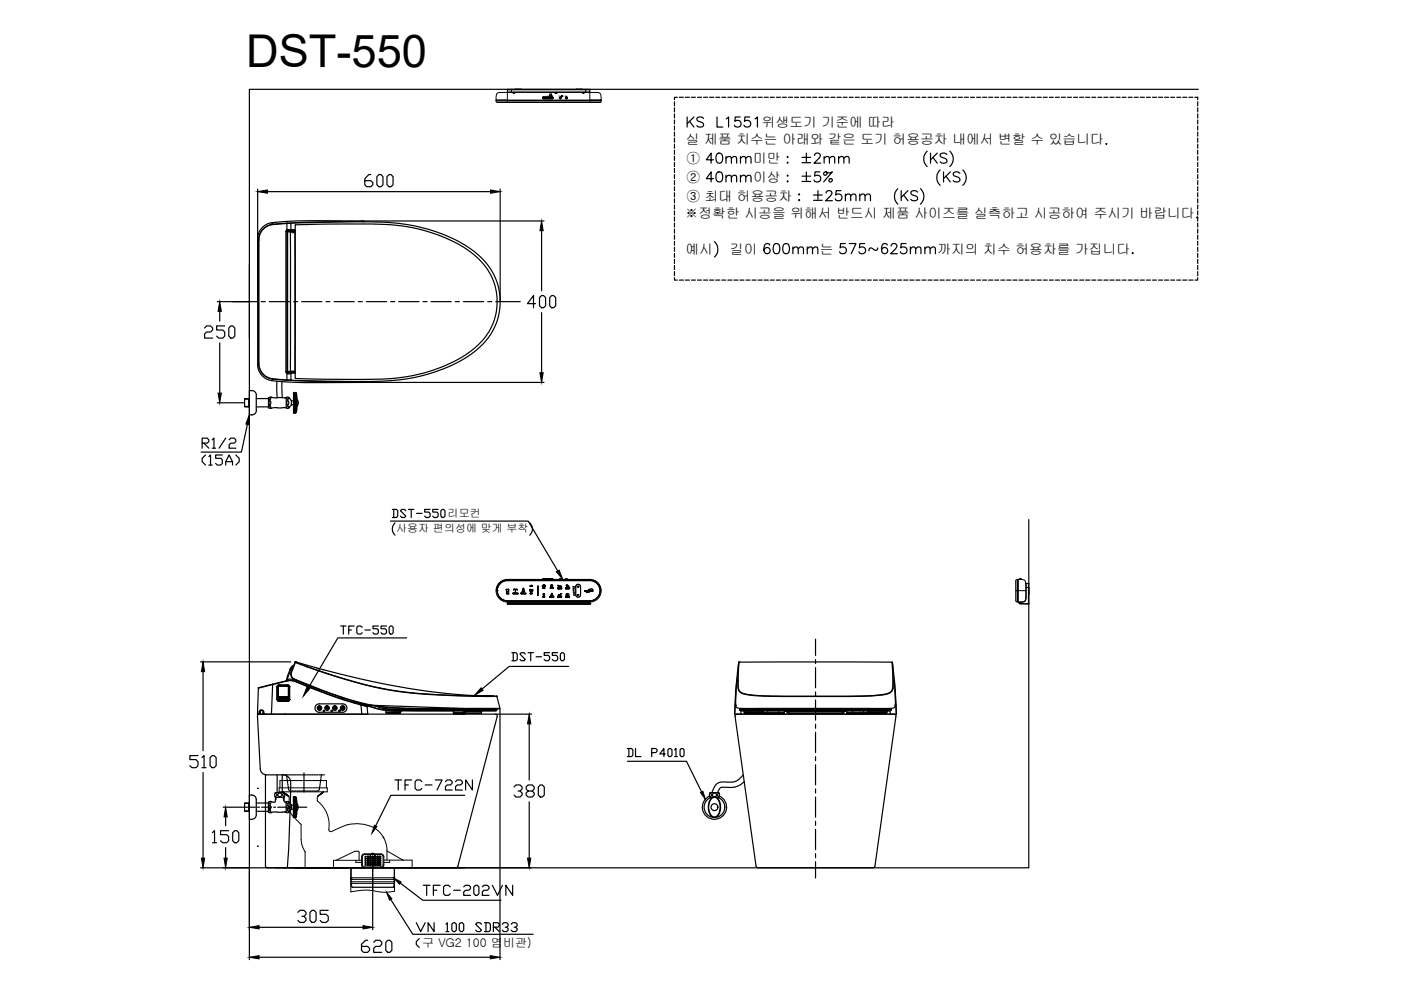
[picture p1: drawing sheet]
<svg xmlns="http://www.w3.org/2000/svg" width="297mm" height="210mm" viewBox="0 0 297 210" stroke-linecap="round" stroke-linejoin="round" font-family="sans-serif">
<defs><g id="words">
<text font-size="9.6" x="52.2" y="14.1">DST-550</text>
<g font-size="6.2">
<text x="76.2" y="40.9">600</text>
<text x="42" y="73">250</text>
<text x="107.6" y="170.4">380</text>
</g>
<g font-size="5.7">
<text x="110.4" y="66.3">400</text>
<text x="39.2" y="164">510</text>
<text x="43.7" y="179.9">150</text>
<text x="62.1" y="196.8">305</text>
<text x="75.5" y="203.2">620</text>
</g>
<g font-size="5.3">
<text x="82.5" y="168.6">TFC-722N</text>
<text x="88.5" y="191.2">TFC-202VN</text>
</g>
<g font-size="4.9">
<text x="70.9" y="135.8">TFC-550</text>
<text x="107.2" y="141.5">DST-550</text>
<text x="131.9" y="161.6">DL P4010</text>
</g>
<g font-size="2.9">
<text x="161.5" y="26.9">위생도기 기준에 따라</text>
<text x="145.4" y="30.6">실 제품 치수는 아래와 같은 도기 허용공차 내에서 변할 수 있습니다</text>
<text x="145.5" y="34.6">①</text>
<text x="159.7" y="34.6">미만</text>
<text x="145.5" y="38.6">②</text>
<text x="159.7" y="38.6">이상</text>
<text x="145.2" y="46.2">※정확한 시공을 위해서 반드시 제품 사이즈를 실측하고 시공하여 주시기 바랍니다</text>
<text x="145.5" y="42.6">③ 최대 허용공차</text>
<text x="145.3" y="53.8">예시</text>
<text x="154.7" y="53.8">길이</text>
<text x="173.8" y="53.8">는</text>
<text x="198.7" y="53.8">까지의 치수 허용차를 가집니다</text>
</g>
<text font-size="2.6" x="89.5" y="200.9">구 VG2 100 염비관)</text>
<g font-size="2.3">
<text x="84" y="112.9">사용자 편의성에 맞게 부착</text>
<text x="94.9" y="109.7">리모컨</text>
</g>
</g></defs>
<!-- layer: 0 -->
<g fill="none" stroke="#000" stroke-width=".25">
<path d="M119.8 20.4h.1M52.9 56.1v15.7M54.6 40.1v23.7M56.7 40.6h47.3M76.9 46.9h38.4M106 40.1v23.7M114.8 48.9v12.8M46.1 64h6.8M46.6 72.7v10.6M114.8 66.3v12.7M46.1 85.4h5.6M52.5 90l-1.3 5.9h-8.6"/>
<path d="M76.9 81.1h38.4M82.8 110.5h29.2l6.3 10.6M86.2 135.2h-14.6l-6.2 10.6M42.5 140.3h19.1M43.1 142.4v16.8M55 151.4h50M55 151.4l-.3 .1-.1 .4 .6 11.2M105 151.4a.43 .43 0 0 1 .4 .5l-8.3 31.8-.4 .3M105.2 151.4h7.5M106 150.4v53.1M112.2 153.5v11.9M120.6 141.3h-12.7l-5.7 4.8"/>
<path d="M156.3 151.4l-.3 .1-.1 .4M189.5 151.4l.4 .1 .1 .4-4.5 31.7-.4 .4h-24.4l-.3-.2-4.5-31.9M43.1 163.8v18.1M47.3 171.1h4M47.8 173.2v1.9M47.8 179.7v2.2M54.6 167.1h.1M54.6 179.4h.1M56.3 164.3v19.3l.3 .4h42h-36.4M62.5 169.1h.1M62.6 169.1h-.1M112.2 170v11.9"/>
<path d="M157.6 164.3a3.4 3.4 0 0 1-3.7 1.5 2.21 2.21 0 0 0-2.7 1.7l-.3 .6M157.8 165.7a4.6 4.6 0 0 1-4.4 1.2l-.7 .1-.6 1.1M42.5 184h10.2M52.9 184.2v19.3M54.9 196.6h22.1M58.4 184h1.9M62.6 184h.5M63.3 184h.4M63.9 184h.5M64.6 184h1M65.8 184h.4M66.4 184h.4"/>
<path d="M67.1 184h.7M68.1 184h.4M68.7 184h.4M69.3 184h.5M70 184h.4M70.6 184h.5M71.4 184h.4M72 184h.9M74.4 184v2.1h.2M74.4 187.3h.2M74.5 187.3l.1 .8h8.8l.2-.6v-.2h-.2M74.6 186.5h-.2v.5h.2"/>
<path d="M79 181.6v15.5M83.4 186.5h.2v.5h-.2M83.6 184v2.1h-.2M84.9 187.2l4.7 3.7h16.6M97 184h.1M98.7 184h14M54.9 203h49"/>
</g>
<!-- layer: 6 -->
<path d="M254.1 18.9h-201.2v165.1h165.2v-73.8" fill="none" stroke="#000" stroke-width=".25"/>
<!-- layer: 0 -->
<g fill="#000" stroke="#000" stroke-width=".21">
<path d="M54.6 40.6l2.1-.3v.7zM104 40.3l2 .3-2 .4zM114.8 46.9l.4 2h-.7zM46.6 64l.3 2h-.7zM114.5 79h.7l-.4 2.1zM46.2 83.3h.7l-.3 2.1zM52.9 88l-.1 2.1-.7-.2zM118 121.2l.6-.3 .7 1.9zM43.1 140.3l.3 2.1h-.7zM65.1 145.6l.6 .4-1.4 1.6zM102 145.8l.4 .6-1.8 1zM112.2 151.4l.3 2.1h-.7z"/>
<path d="M47.8 171.1l.4 2.1h-.7zM42.7 181.9h.7l-.3 2.1zM47.5 181.9h.7l-.4 2.1zM52.9 196.6l2-.3v.6zM77 196.3l2 .3-2 .3zM83.5 186.2l1.5 .8-.3 .5zM111.8 181.9h.7l-.3 2.1zM52.9 203l2-.4v.7zM103.9 202.6l2.1 .4-2.1 .3z"/>
</g>
<!-- layer: 4 -->
<g fill="none" stroke="#000" stroke-width=".25">
<path d="M51.9 84.6v1.6M52.7 84.5v1.8M52.8 86.3l-1-.1 1.1 .1M52.8 84.5l-1 .1 1.1-.1M52.9 82.8h.5a.94 .94 0 0 1 1 1l-.1 3.2a1.09 1.09 0 0 1-1.4 1zM52.9 84.6v1.6M54.3 84.5h2.6M56.9 86.4l.4 .2 .8-.2h2.3M57 86.5l.2-.5 .2 .6M57.1 85a.41 .41 0 0 1 .3 .4 .41 .41 0 0 1-.3 .4zM57.4 84.2l-.2 .6-.2-.5M58.7 80.8l.1 3.5"/>
<path d="M59.8 80.9v3.4l-2.2-.1a.43 .43 0 0 0-.7 .4v1.8v-.1h-2.6M59.9 84.3h.5M60.4 84.4h.3M60.8 84.2l.2 .5 .2-.4M60.9 85a.4 .4 0 0 1 .3 .4 .4 .4 0 0 1-.3 .4l-.1-.4zM61.2 86.5l-.2-.4-.2 .4M61.4 86.4a.46 .46 0 0 1-.7 .1l-.3-.1M61.8 85v-.1a1.01 1.01 0 0 0-1.1-.6v2.2M61.8 85v.8h.4M61.8 85.8l-.4 .6M61.8 85h.4M62.4 83.2h.1"/>
<path d="M62.4 83.2v4.3M62.4 83.2h-.2v4.4l.5-.1M62.4 84.5h.3M62.4 86.3h.3M62.4 84.4h.3M62.4 86.7h.3M62.4 86.8h.3M62.4 83.7h.3M62.4 83.6h.3M62.4 83.5h.3M62.4 83.3h.3M62.4 83.4h.3"/>
<path d="M62.4 86.6h.3M62.4 86.5h.3M62.4 86h.3M62.4 86.1h.3M62.4 86.2h.3M62.4 86.4h.3M62.4 85.4h.3M62.4 85.5h.3M62.4 85.6h.3M62.4 85.7h.3M62.4 85.8h.3M62.4 85.9h.3"/>
<path d="M62.4 85.3h.3M62.4 85.2h.3M62.4 85.1h.3M62.4 85h.3M62.4 84.9h.3M62.4 84.8h.3M62.4 84.7h.3M62.4 84.6h.3M62.4 84.2h.3M62.4 84.3h.3M62.4 84.1h.3M62.4 84h.3"/>
<path d="M62.4 83.9h.3M62.4 83.8h.3M62.4 87.1h.3M62.4 87.2h.3M62.4 87.3h.3M62.4 87.4h.3M62.4 87.5h.3M62.4 86.9h.3M62.4 87h.3M62.7 83.3h.1v4.2M62.7 83.3v4.2M62.8 87.5h-.1"/>
<path d="M62.8 87.4v.1M62.8 83.3l.2 2.2-.2 1.9M63 84.7l.2 .7-.2 .7M107.2 125h.4M51.8 171.9l1 .1M51.8 171.9l1.1 .1M51.9 170.3v1.6M52.7 170.3v1.7M52.8 170.3h-1M52.9 170.3h-1.1M54.3 172.8v-3.3a1.07 1.07 0 0 0-1.4-.9v5.1M54.3 172.8a.94 .94 0 0 1-.9 .9"/>
<path d="M54.3 170.3h2.6M56.9 170.1v2.1v-.2h-2.6M56.9 172.2l.4 .1 1.4-.1M57 172.2l.2-.5 .2 .6M57.1 170.7a.41 .41 0 0 1 .3 .4 .41 .41 0 0 1-.3 .4zM57.4 169.9l-.2 .6-.2-.5M57.5 170l-.6 .1M58.3 168.2a.38 .38 0 0 1 .4 .3 .38 .38 0 0 1-.4 .4M58.4 169.1l-.1 .9h-.8M58.4 168.1h.4M58.4 169.1h1.8M58.4 168a.86 .86 0 0 0 0 1.1"/>
<path d="M58.5 169.1l-.1 .3M58.5 169.4l-.1 .2M58.7 172.2h1.1M58.8 164.3v3.8h1.4M59.8 164.3v3.8M60.1 169.1l.1 .3M60.1 169.4l.1 .2M60.2 169.1l.1 .8 .3 .2M60.2 168a.86 .86 0 0 1 0 1.1M60.3 168.2a.38 .38 0 0 0-.4 .3 .38 .38 0 0 0 .4 .4M60.5 170.1l.1 .1M60.6 172.1h.1"/>
<path d="M60.6 170.2h.1M60.6 170.1h.1M60.6 172.1l-.1 .1M60.6 170.1v.1M60.6 172.1v.1M60.7 172.2h-.9M60.7 170v2.2M60.7 170a.46 .46 0 0 1 .7 .2M60.8 170l.2 .4 .2-.4M60.9 170.7a.4 .4 0 0 1 .3 .4 .4 .4 0 0 1-.3 .4l-.1-.4zM61.2 172.3l-.2-.5-.2 .5M61.4 170.2v.1"/>
<path d="M61.4 172v.1a.46 .46 0 0 1-.7 .1M61.4 170.2l.4 .5M61.8 170.7v.8h.4M61.8 171.5l-.4 .5M61.8 170.7h.4M62.2 168.9h.1v4.4h-.1zM62.3 172h.4M62.3 170.2h.4M62.3 172.1h.4M62.3 170.1h.4M62.3 173.2h.4M62.3 173h.4"/>
<path d="M62.3 173.1h.4M62.3 172.6h.4M62.3 172.7h.4M62.3 172.5h.4M62.3 172.8h.4M62.3 172.9h.4M62.3 169.5h.4M62.3 169.4h.4M62.3 169.3h.4M62.3 169.2h.4M62.3 169.1h.4M62.3 169h.4"/>
<path d="M62.3 172.3h.4M62.3 172.4h.4M62.3 172.2h.4M62.3 171.7h.4M62.3 171.8h.4M62.3 171.9h.4M62.3 171.2h.4M62.3 171.3h.4M62.3 171.4h.4M62.3 171.5h.4M62.3 171.6h.4M62.3 171.1h.4"/>
<path d="M62.3 171h.4M62.3 170.9h.4M62.3 170.8h.4M62.3 170.7h.4M62.3 170.6h.4M62.3 170.5h.4M62.3 170.4h.4M62.3 170.3h.4M62.3 170h.4M62.3 169.9h.4M62.3 169.8h.4M62.3 169.7h.4"/>
<path d="M62.3 169.6h.4M62.4 169h.3M62.7 173.3h-.3M62.7 169l.1 .1M62.7 169v4.3M62.8 169.1v4.1M62.8 169.1l.2 1.6-.1 2-.1 .5h-.5M63 170.4l.2 .7M63.2 171.1l-.2 .8M150.4 168.8a2.57 2.57 0 0 0-.9 3.9 2.57 2.57 0 0 0 4 0 2.57 2.57 0 0 0-1-3.9M150.5 168.2a.38 .38 0 0 1 .4 .3 .38 .38 0 0 1-.4 .4M150.6 168.1h1.8"/>
<path d="M150.6 168a.86 .86 0 0 0 0 1.1M150.7 169.1h.1M150.7 169.1l-.1 .1M150.8 169.4a.94 .94 0 0 1 1-.3 .94 .94 0 0 1 .7 .9 2.64 2.64 0 0 1-.8 3.2 1.42 1.42 0 0 1-1.4-1.7v-1.2zM150.8 169.2a1.08 1.08 0 0 1 1.2-.1 1.08 1.08 0 0 1 .6 .9 2.87 2.87 0 0 1-.8 3.2 1.39 1.39 0 0 1-1.6-1.5 3.1 3.1 0 0 1 .6-2.5zM152.2 169.1h.2M152.3 169.1h.1M152.4 168a.86 .86 0 0 1 0 1.1M152.4 169.1v.1M152.5 168.2a.38 .38 0 0 0-.4 .3 .38 .38 0 0 0 .4 .4"/>
<circle cx="59.3" cy="168.5" r=".43"/>
<circle cx="151.5" cy="168.5" r=".43"/>
<circle cx="151.5" cy="171.1" r="2.19"/>
<circle cx="151.5" cy="171.1" r=".73"/>
</g>
<!-- layer: 3 -->
<g fill="none" stroke="#000" stroke-width=".25">
<path d="M143 21.6v.8M143 22.9v.8M143 24.1v.9M143 25.4v.9M143 26.7v.9M143 28v.9M143 29.3v.9M143 30.6v.8M143 31.9v.8M143 33.1v.9M143 34.4v.9M143 35.7v.9"/>
<path d="M143 37v.9M143 38.3v.9M143 39.6v.8M143.6 20.6h-.6v.5M144 20.6h.9M145.3 20.6h.9M146.6 20.6h.8M147.9 20.6h.8M149.2 20.6h.8M150.5 20.6h.8M151.7 20.6h.9M153 20.6h.9"/>
<path d="M154.3 20.6h.9M155.6 20.6h.9M156.9 20.6h.8M158.2 20.6h.8M159.4 20.6h.9M160.7 20.6h.9M162 20.6h.9M163.3 20.6h.9M164.6 20.6h.9M165.9 20.6h.9M167.2 20.6h.8M168.5 20.6h.8"/>
<path d="M169.8 20.6h.8M171 20.6h.9M172.3 20.6h.9M173.6 20.6h.9M174.9 20.6h.8M176.2 20.6h.8M177.5 20.6h.8M178.8 20.6h.8M180 20.6h.9M181.3 20.6h.9M182.6 20.6h.9M183.9 20.6h.8"/>
<path d="M185.2 20.6h.8M186.5 20.6h.8M187.7 20.6h.9M189 20.6h.9M190.3 20.6h.9M191.6 20.6h.9M192.9 20.6h.9M194.2 20.6h.8M195.5 20.6h.8M196.7 20.6h.9M198 20.6h.9M199.3 20.6h.9"/>
<path d="M200.6 20.6h.9M201.9 20.6h.9M203.2 20.6h.8M204.5 20.6h.8M205.8 20.6h.8M207.1 20.6h.8M208.3 20.6h.9M209.6 20.6h.9M210.9 20.6h.9M212.2 20.6h.8M213.5 20.6h.8M214.8 20.6h.8"/>
<path d="M216 20.6h.9M217.3 20.6h.9M218.6 20.6h.9M219.9 20.6h.9M221.2 20.6h.8M222.5 20.6h.8M223.8 20.6h.8M225 20.6h.9M226.3 20.6h.9M227.6 20.6h.9M228.9 20.6h.9M230.2 20.6h.9"/>
<path d="M231.5 20.6h.8M232.8 20.6h.8M234 20.6h.9M235.3 20.6h.9M236.6 20.6h.9M237.9 20.6h.9M239.2 20.6h.9M240.5 20.6h.8M241.8 20.6h.8M243.1 20.6h.8M244.3 20.6h.9M245.6 20.6h.9"/>
<path d="M246.9 20.6h.9M248.2 20.6h.8M249.5 20.6h.8M250.8 20.6h.8M252.1 20.6h.8M253.3 20.6h.6v.5M253.9 21.6v.8M253.9 22.9v.8M253.9 24.1v.9M253.9 25.4v.9M253.9 26.7v.9M253.9 28v.9"/>
<path d="M253.9 29.3v.9M253.9 30.6v.8M253.9 31.9v.8M253.9 33.1v.9M253.9 34.4v.9M253.9 35.7v.9M253.9 37v.9M253.9 38.3v.9M253.9 39.6v.8M143 58.9v.5h.6M143 40.9v.8M143 42.2v.8"/>
<path d="M143 43.4v.9M143 44.7v.9M143 46v.9M143 47.3v.8M143 48.6v.8M143 49.9v.8M143 51.2v.8M143 52.4v.9M143 53.7v.9M143 55v.9M143 56.3v.9M143 57.6v.8"/>
<path d="M144 59.4h.9M145.3 59.4h.9M146.6 59.4h.8M147.9 59.4h.8M149.2 59.4h.8M150.5 59.4h.8M151.7 59.4h.9M153 59.4h.9M154.3 59.4h.9M155.6 59.4h.9M156.9 59.4h.8M158.2 59.4h.8"/>
<path d="M159.4 59.4h.9M160.7 59.4h.9M162 59.4h.9M163.3 59.4h.9M164.6 59.4h.9M165.9 59.4h.9M167.2 59.4h.8M168.5 59.4h.8M169.8 59.4h.8M171 59.4h.9M172.3 59.4h.9M173.6 59.4h.9"/>
<path d="M174.9 59.4h.8M176.2 59.4h.8M177.5 59.4h.8M178.8 59.4h.8M180 59.4h.9M181.3 59.4h.9M182.6 59.4h.9M183.9 59.4h.8M185.2 59.4h.8M186.5 59.4h.8M187.7 59.4h.9M189 59.4h.9"/>
<path d="M190.3 59.4h.9M191.6 59.4h.9M192.9 59.4h.9M194.2 59.4h.8M195.5 59.4h.8M196.7 59.4h.9M198 59.4h.9M199.3 59.4h.9M200.6 59.4h.9M201.9 59.4h.9M203.2 59.4h.8M204.5 59.4h.8"/>
<path d="M205.8 59.4h.8M207.1 59.4h.8M208.3 59.4h.9M209.6 59.4h.9M210.9 59.4h.9M212.2 59.4h.8M213.5 59.4h.8M214.8 59.4h.8M216 59.4h.9M217.3 59.4h.9M218.6 59.4h.9M219.9 59.4h.9"/>
<path d="M221.2 59.4h.8M222.5 59.4h.8M223.8 59.4h.8M225 59.4h.9M226.3 59.4h.9M227.6 59.4h.9M228.9 59.4h.9M230.2 59.4h.9M231.5 59.4h.8M232.8 59.4h.8M234 59.4h.9M235.3 59.4h.9"/>
<path d="M236.6 59.4h.9M237.9 59.4h.9M239.2 59.4h.9M240.5 59.4h.8M241.8 59.4h.8M243.1 59.4h.8M244.3 59.4h.9M245.6 59.4h.9M246.9 59.4h.9M248.2 59.4h.8M249.5 59.4h.8M250.8 59.4h.8"/>
<path d="M252.1 59.4h.8M253.9 58.9v.5h-.6M253.9 40.9v.8M253.9 42.2v.8M253.9 43.4v.9M253.9 44.7v.9M253.9 46v.9M253.9 47.3v.8M253.9 48.6v.8M253.9 49.9v.8M253.9 51.2v.8M253.9 52.4v.9"/>
<path d="M253.9 53.7v.9M253.9 55v.9M253.9 56.3v.9M253.9 57.6v.8M98.5 168.6h-15.6l-3.2 6.5M133 161.4h12.5l3.3 6.5M82.8 190.7l4.7 7.4h25.5"/>
<circle cx="79" cy="181.4" r=".52"/>
</g>
<path d="M79.4 175l.5 .2-1 1.4zM148.5 168l.5-.2 .5 1.7zM82 189.2l1.1 1.4-.5 .3z" fill="#000" stroke="#000" stroke-width=".21"/>
<!-- layer: 2 -->
<g fill="none" stroke="#000" stroke-width=".25">
<path d="M145.7 24.8v2.1M146.2 25.7l.9 1.2M147.1 24.8l-1.4 1.4M149.2 25.1a.79 .79 0 0 0-.8-.3 .79 .79 0 0 0-.7 .5l.2 .3 .9 .3a.53 .53 0 0 1 .1 1 1.01 1.01 0 0 1-1.2-.3M151.3 33.9h-1.5l1-1.4v2.1M151.3 37.9h-1.5l1-1.5v2.2M152 24.8v2.1h1.2M152.1 32.6a.69 .69 0 0 1 1 .3 1.37 1.37 0 0 1-.5 1.7h-.2a1.34 1.34 0 0 1-.3-2zM152.1 36.5a.69 .69 0 0 1 1 .3 1.37 1.37 0 0 1-.5 1.8h-.2a1.34 1.34 0 0 1-.3-2.1zM153.9 33.6l.6-.4 .5 .1 .1 1.3M153.9 37.6l.6-.4 .5 .1 .1 1.3M153.9 33.2v1.4"/>
<path d="M153.9 37.2v1.4M154 25.2l.5-.4v2.1M155.1 33.6l.5-.4 .5 .1 .1 1.3M155.1 37.6l.5-.4 .5 .1 .1 1.3M156.9 24.8h-1l-.1 .9a.75 .75 0 0 1 1.1 0 .75 .75 0 0 1-.1 1.1 .75 .75 0 0 1-1.1-.3M157 33.6l.5-.4 .5 .1 .1 1.3M157 37.6l.5-.4 .5 .1 .1 1.3M157 33.2v1.4M157 37.2v1.4M158.1 33.6l.5-.4 .5 .1 .1 1.3M158.1 37.6l.5-.4 .5 .1 .1 1.3M159 24.8h-1.1l-.1 .9a.76 .76 0 0 1 1.2 0 .76 .76 0 0 1-.2 1.2 .76 .76 0 0 1-1.1-.4"/>
<path d="M160.1 25.2l.5-.4v2.1M166.9 33.3h.2zM166.9 34.5h.2zM166.9 37.3h.2zM166.9 38.5h.2zM170 33.4h1.9M170 34.5h1.9M170 37.4h1.9M170 38.5h1.9M171 32.5v1.8M171 36.4v1.9M172.7 33l.4-.5 .6 .1a.48 .48 0 0 1 .1 .7l-1.2 1.3h1.4"/>
<path d="M173.8 36.4h-1l-.1 1a.75 .75 0 0 1 1.1-.1 .75 .75 0 0 1-.1 1.2 .75 .75 0 0 1-1.1-.3M174.7 33.6l.5-.4 .5 .1 .2 1.3M174.7 33.2v1.4M175.2 36.4l.1 .3a.41 .41 0 0 1-.5 .5l-.2-.3a.43 .43 0 0 1 .2-.4 .43 .43 0 0 1 .5 0 1.05 1.05 0 0 0 1.2-.1l-1.9 2.2M175.9 33.6l.5-.4 .5 .1 .1 1.3M177.8 33.6l.5-.4 .5 .1 .1 1.3M177.8 33.2v1.4M178.9 33.6l.5-.4 .5 .1 .1 1.3M196.6 32.1a2.18 2.18 0 0 0 0 3.2M197.3 32.5v2.1M197.8 33.4l.9 1.2M198.7 32.5l-1.4 1.4"/>
<path d="M199.3 36a2.23 2.23 0 0 0 0 3.3M200 36.4v2.2M200.6 37.4l.9 1.2M200.8 32.8a.82 .82 0 0 0-1.5 .2l.2 .3 .9 .3a.52 .52 0 0 1 .3 .4 .52 .52 0 0 1-.1 .5 1 1 0 0 1-1.3-.2M201.4 32.1a2.18 2.18 0 0 1 0 3.2M201.5 36.4l-1.5 1.5M203.5 36.8a.79 .79 0 0 0-.8-.4 .79 .79 0 0 0-.6 .5l.2 .4 .8 .3a.52 .52 0 0 1 .4 .4 .52 .52 0 0 1-.2 .5 .97 .97 0 0 1-1.2-.2M204.1 36a2.18 2.18 0 0 1 0 3.3M234.5 30.5h.2zM151.5 51.2a2.23 2.23 0 0 1 0 3.3M163.2 52a.61 .61 0 0 0-.9-.3 1.28 1.28 0 0 0 .3 2.1 .67 .67 0 0 0 .7-.6 .67 .67 0 0 0-.6-.7 .67 .67 0 0 0-.7 .6M164.2 51.7a.7 .7 0 0 1 1 .4 1.89 1.89 0 0 1-.2 1.6 .68 .68 0 0 1-1-.3 1.79 1.79 0 0 1 .2-1.7z"/>
<path d="M166.3 51.7a.68 .68 0 0 1 1 .4 1.09 1.09 0 0 1-.7 1.7 1.37 1.37 0 0 1-.3-2.1zM168.1 52.8l.5-.4 .5 .1 .1 1.3M168.1 52.4v1.4M169.2 52.8l.5-.4 .5 .1 .1 1.3M169.3 41.2h.2zM169.3 42.5h.2zM171.2 52.8l.5-.4 .5 .1 .1 1.3M171.2 52.4v1.4M172.3 52.8l.5-.4 .5 .1 .1 1.3M172.5 41.4h1.8M172.5 42.5h1.8M173.4 40.4v1.9"/>
<path d="M175.2 40.9l.4-.5 .6 .1a.48 .48 0 0 1 .1 .7l-1.3 1.4h1.5M178.3 40.4h-1l-.1 1a.76 .76 0 0 1 1.1-.1 .76 .76 0 0 1-.1 1.2 .76 .76 0 0 1-1.1-.3M179.2 41.5l.5-.4 .6 .1 .1 1.4M179.2 51.6h-1l-.1 1a.76 .76 0 0 1 1.2 0 .76 .76 0 0 1-.2 1.1 .76 .76 0 0 1-1.1-.3M179.2 41.1v1.5M180.1 51.6h1.4l-1 2.2M180.4 41.5l.5-.4 .5 .1 .1 1.4M182.3 41.5l.5-.4 .5 .1 .1 1.4M182.3 41.1v1.5M183.3 51.6h-1l-.1 1a.76 .76 0 0 1 1.2 0 .76 .76 0 0 1-.2 1.1 .76 .76 0 0 1-1.1-.3M183.4 41.5l.5-.4 .5 .1 .2 1.4M186.1 52.6a.43 .43 0 0 1-.2 .4 .43 .43 0 0 1-.5 0l-.8-.4-.3 .1-.1 .5"/>
<path d="M188.1 52a.64 .64 0 0 0-.9-.3 1.3 1.3 0 0 0 .3 2.1 .67 .67 0 0 0 .7-.6 .67 .67 0 0 0-.6-.7 .67 .67 0 0 0-.7 .6M188.9 52.2l.1-.3 .3-.3 .6 .1a.49 .49 0 0 1 .2 .8l-1.3 1.3h1.5M190.4 40a2.23 2.23 0 0 0 0 3.3M191.1 40.4v2.2M191.6 41.4l.9 1.2M192.1 51.6h-1l-.1 1a.75 .75 0 0 1 1.1 0 .75 .75 0 0 1-.1 1.1 .75 .75 0 0 1-1.1-.3M192.5 40.4l-1.4 1.5M193 52.8l.5-.4 .5 .1 .1 1.3M193 52.4v1.4M194.1 52.8l.5-.4 .6 .1 .1 1.3M194.5 40.7a.79 .79 0 0 0-.7-.3 .79 .79 0 0 0-.7 .5l.2 .3 .8 .3a.53 .53 0 0 1 .2 1 1.01 1.01 0 0 1-1.2-.2M195.2 40a2.18 2.18 0 0 1 0 3.3"/>
<path d="M196.1 52.8l.5-.4 .5 .1 .1 1.3M196.1 52.4v1.4M197.2 52.8l.5-.4 .5 .1 .1 1.3M240.1 53.7h.2zM253.7 46.1h.2zM42.9 94h1l.4-.4v-.3l-.4-.4h-1v2.1M43.2 94l1.1 1M43.6 96.5l-.7 .7v.7l.7 .7M44.3 96.8l.3-.3v2.1M44.3 98.6h.7M45 93.3l.4-.4v2.1M45 95h.7"/>
<path d="M47.1 96.5h-1.4v.7h1.1l.3 .3v.7l-.3 .4h-.7l-.4-.4M47.9 98.6v-.7l.7-1.4 .7 1.4v.7M47.9 92.9l-1.5 2.1M47.9 97.9h1.4M48.6 93.3l.3-.4h.8l.3 .4v.3l-.3 .4h-.8l-.3 .3v.7h1.4M50 96.5l.7 .7v.7l-.7 .7M83.2 108h.9l.2 .3v1.1l-.2 .3h-.9M83.5 108v1.7M83.8 110.9a1.75 1.75 0 0 0 0 2.6M86 108.3l-.2-.3h-.6l-.3 .3 1.1 1.1-.2 .3h-.6l-.3-.3M86.6 108h1.2M87.2 108v1.7"/>
<path d="M88.3 108.9h1.2M91.2 108h-1.2v.6h.9l.3 .3v.5l-.3 .3h-.6l-.3-.3M92.9 108h-1.1v.6h.8l.3 .3v.5l-.3 .3h-.5l-.3-.3M93.5 108.3l.3-.3h.2l.3 .3v1.1l-.3 .3h-.2l-.3-.3zM112.3 110.9a1.75 1.75 0 0 1 0 2.6M60.1 164.3h.1M60.4 164.3h.3l.1 .2M60.8 164.6v.4M60.9 165.1v.4M60.9 164.3h.4M60.9 165.6l.1 .4M61 166.2l.1 .3"/>
<path d="M61.1 166.7v.3M61.2 167.2l.1 .3M61.4 167.7h.4M61.4 164.3h.4M62 164.3h.3M62 167.7h.3M62.5 164.3h.3M62.5 167.7h.3M63 164.3h.3M63 167.7h.3M63.5 164.3h.3M63.5 167.7h.3"/>
<path d="M64 164.3h.4M64 167.7h.4M64.5 164.3h.4M64.5 167.7h.4M65 164.3h.4M65 167.7h.4M65.6 164.3h.3M65.6 167.7h.3M66.1 164.3h.3M66.1 167.7h.3M66.6 164.3h.3M66.6 167.7h.3"/>
<path d="M67.1 164.3h.3M67.5 167.7h-.4M67.6 164.3h.4M67.7 167.2l-.1 .3M67.8 166.7v.3M67.9 166.2l-.1 .3M68 165.6l-.1 .4M68 165.1v.4M68.1 164.6v.4M68.1 164.3h.4M68.2 164.3l-.1 .2M68.6 164.3h.2"/>
<path d="M88.3 195.6l.9 1.9 .9-1.9M88.9 199l-.6 .6v.7l.6 .6M92 195.6v1.9l-1.2-1.9v1.9M94.6 196l.2-.4v1.9M94.6 197.5h.6M95.8 196l.3-.4h.3l.4 .4v1.2l-.4 .3h-.3l-.3-.3zM97.4 196l.3-.4h.3l.3 .4v1.2l-.3 .3h-.3l-.3-.3zM102.1 196l-.3-.4h-.7l-.3 .4 1.3 1.2-.3 .3h-.7l-.3-.3M102.7 195.6h1l.3 .4v1.2l-.3 .3h-1M103 195.6v1.9M104.6 196.6h.9l.4-.3v-.3l-.4-.4h-.9v1.9M104.9 196.6l1 .9"/>
<path d="M106.5 196l.3-.4h.6l.3 .4v.3l-.3 .3h-.3M107.4 196.6l.3 .3v.3l-.3 .3h-.6l-.3-.3M108.4 196l.3-.4h.6l.3 .4v.3l-.3 .3h-.3M109.3 196.6l.3 .3v.3l-.3 .3h-.6l-.3-.3"/>
<circle cx="176.1" cy="38.2" r=".36"/>
</g>
<!-- layer: CENTER -->
<g fill="none" stroke="#000" stroke-width=".25">
<path d="M49.3 64h5.2M55.4 64h.8M57.1 64h4.3M62.3 64h.8M64 64h4.2M69.1 64h.9M70.8 64h4.3M76 64h.8M77.7 64h4.3M82.8 64h.9M84.5 64h4.3M89.7 64h.8"/>
<path d="M91.4 64h4.3M96.5 64h.9M98.3 64h4.2M103.4 64h.9M105.1 64h5.2M172.9 135.5v3.5M172.9 139.8v.9M172.9 141.6v4.2M172.9 146.7v.8M172.9 148.4v4.3M172.9 153.6v.8M172.9 155.3v4.2"/>
<path d="M64.5 163.9v4M172.9 160.4v.9M172.9 162.1v4.3M172.9 167.3v.8M172.9 169v4.3M172.9 174.1v.9M172.9 175.8v4.3M172.9 181v.9M172.9 182.7v3.5"/>
</g>
<!-- layer: 1 -->
<g fill="none" stroke="#000" stroke-width=".25">
<path d="M54.6 50.6v26.7a3.4 3.4 0 0 0 3 3.4M54.9 50.9l-.1 26.1a3.3 3.3 0 0 0 3 3.4l3.1 .2M54.9 50.9v26.1a3.3 3.3 0 0 0 2.9 3.3M57.6 47.2a3.4 3.4 0 0 0-3 3.4M57.6 47.2l.2 .3M57.8 47.6a3.3 3.3 0 0 0-2.9 3.3M57.8 47.5v.1M57.8 47.5a3.3 3.3 0 0 0-3 3.4l-.2-.3M60.6 49.1h.2v29.7h-.2M60.6 49.1v29.7M60.8 47.4l-3 .2M60.8 48.7l-.2 .4"/>
<path d="M60.8 47.4v1.3M60.8 48.7l.1 .2M60.9 47.3l-3.1 .2M60.9 47.3v.1M61 49.1v29.7l.2 .2M61 49.1l.6 .1M61 48.9l-.2 .2h.2M61 48.9l.2 .1M61 48.9h1.1M61 48.7h-.2M61 48.7h.7M61.1 48.7l-.1 .2"/>
<path d="M61.2 49l-.2 .1M61.2 49h.5M61.6 49.2h.9M61.6 49.2v29.5M61.7 47.4v1.4h.8v30.2M61.7 49l.8 .1M61.7 49l-.1 .2M61.8 47.3l-1 .1M61.9 48.8h.1M62 48.8h.1M62 48.8h.4M62.1 48.8h.1"/>
<path d="M62.1 48.8v.6M62.2 48.8h.1M62.4 47.2l-1.5 .1M62.4 48.8h.1M62.5 47.3l-.8 .2M62.5 48.8h.1M62.5 47.3l6.1-.2a92.7 92.7 0 0 1 19.2 .8 28 28 0 0 1 14.6 7.1 13 13 0 0 1-2.5 20.1 35.8 35.8 0 0 1-20.2 5.8l-17.2-.2M62.7 47.7a214.8 214.8 0 0 1 21.4 .1 32.4 32.4 0 0 1 16.5 6.3 12.6 12.6 0 0 1-.8 20.3 35.1 35.1 0 0 1-21.1 6l-16-.1M62.7 47.6l-.1 32.6M65.1 47.6v.1M76.6 46.9h.2l-12.3-.1-6.9 .4M76.6 46.9l-14.1 .3"/>
<path d="M76.6 46.9l.4 .1M76.6 46.9v.1M76.8 46.8l.6 .2M60.6 78.8l.2 .4M60.8 79.2l.2 .1M60.8 79.2v1.3M60.9 79h.1M60.9 79l-.1 .2M61 79h1.5M61 79l.1 .3M61 79.3h.7M61.2 79h-.2"/>
<path d="M61.6 78.7l-.8 .1 .1 .2M61.6 78.7l.1 .2M61.7 78.9l-.5 .1M62.5 79l-.8 .1v1.4l.8 .2M62.5 78.9h-.8M62.5 78.7h-.9M57.6 80.7l6.9 .4h12.3l-.2-.1M57.8 80.3l3 .2M57.8 80.3l-.2 .4M60.8 80.5l1 .1M60.9 80.5v.1M60.9 80.6l1.4 .1"/>
<path d="M62.5 80.7l14.1 .3M62.6 80.2l.1 .1M76.6 80.9v.1M77 80.9l-.4 .1M77.4 80.9l-.6 .2M54.6 151.4h.1M54.6 151.4h3M54.8 145.9h.1M54.8 145.9l-.2 5.5M54.9 151a.48 .48 0 0 1 .5-.5 .48 .48 0 0 1 .5 .5M54.9 151v.4h.2M55 151h.1"/>
<path d="M55.1 151a.37 .37 0 0 1 .4-.4 .37 .37 0 0 1 .4 .4M55.1 151v.4M55.1 151h.1M55.1 151l.1 .3-.1 .1M55.8 151l-.1 .3 .2 .1M55.8 151l.1 .4M55.8 151a.35 .35 0 0 0-.3-.4 .35 .35 0 0 0-.4 .4v.4M55.8 151h.1M55.9 151v.4M55.9 151.4h.1M55.9 151h.1M57.8 145.1l-3 .8"/>
<path d="M57.8 145.1h.1M57.8 145.2l-3 .7M57.8 145.2l-.2 6.2M58.7 148.3l.4 .4h1.9l.4-.4M58.7 145.6v2.7M58.7 145.6h.1M58.7 148.3h.1M58.8 148.3l.3 .4M58.8 145.6h.1M58.8 145.6v2.7M58.8 148.3h.1M58.8 148.3l.3 .3"/>
<path d="M58.8 145.6h.2M58.8 148.3h.2M58.8 145.4h.1M58.9 145.3v.1M59 148.3l.1 .2h2l.1-.2M59 145.6v2.7M59 148.3l.1 .1M59.1 145.3h.1M59.1 148.6h.1M59.1 145.2l-.3 .1-.1 .3M59.1 145.5h1.9l.2 .1M59.1 145.5l-.1-.1-.1 .2v2.9l2.1 .1"/>
<path d="M59.1 145.3l-.3 .3M59.1 145.5l-.1 .1M59.1 145.3h1.9M59.1 148.6h1.9M59.1 148.4h1.9M59.1 145.5h1.9M59.1 148.7h1.9M59.1 145.2h1.9M59.1 145.5h.1M59.1 148.4v.2M59.1 145.2l-.1 .1M59.1 148.6v.1"/>
<path d="M59.3 147.8h.1M59.3 147.8v.3M59.3 148.1h.1M59.3 147.8h.2M59.4 148.1h.1M59.4 147.8v.1M59.4 148v.1M59.4 148h.1M59.4 147.8h.1M59.4 147.9h.1M59.5 145.3h.2M59.5 147.9h.1"/>
<path d="M59.5 148h.1M59.5 147.8h.1M59.6 147.8h.1M59.6 147.8v.3M59.6 148.1h.1M59.6 148.1h.3M59.7 148.1h.1M59.7 147.8h.1M59.7 147.8v.3M59.7 148.1h.2M59.9 148.1h.1M59.9 147.8h.1"/>
<path d="M59.9 147.8v.3M59.9 148.1h.2M59.9 148h.1M60 148h.1M60.1 148h.1M60.1 147.8h.1M60.1 147.8v.3M60.1 148.1h.1M60.2 147.8h.1M60.2 148h.1M60.2 147.8l-.1 .3M60.2 147.9h.1"/>
<path d="M60.2 147.9l.2 .1M60.2 148v.1M60.2 148.1h.1M60.3 148h.1M60.3 147.8h.1M60.3 148h.2M60.3 148.1h.2M60.3 147.8h.2M60.3 147.8l-.1 .1M60.3 147.9h.1M60.3 147.9h.2M60.4 148h.1"/>
<path d="M60.4 147.9h.1M60.4 145.3h-.2M60.5 148h.1M60.5 147.9h.1M60.5 147.9v.1M60.5 148h-.1M60.5 148.1h.1M60.5 147.9h-.2M60.5 147.8v.1M60.5 147.8h.1M60.5 148l-.3 .1M60.5 148v.1"/>
<path d="M60.5 147.8v.3M60.6 147.8h.1M60.6 148.1h.1M60.6 147.9h.1M60.6 148h.1M60.6 147.8v.1M60.6 148v.1M60.6 148h.2M60.6 147.9h.2M60.7 145.3h.2M60.8 144.1l-.1 .2M60.8 144.3l.9-.1 1 .3"/>
<path d="M60.8 147.8h.1M60.8 148.1h.1M60.8 148h.1M60.8 147.9h.1M60.8 148v.1v-.1M60.8 144.3l-3 .8M60.8 147.8v.1M60.8 148v.1M60.8 144.3v.1M60.8 144.4h1.4a122.3 122.3 0 0 0 14.3 5.1M60.8 144.4l-3 .8M60.9 148.1h.1"/>
<path d="M60.9 147.8h.1M60.9 147.8v.3M60.9 144.1l-.1 .2M61 144l-.2 .1M61 143.3l.1 .1M61 143.3l-.2 .8M61 144h.9l.9 .2M61 144v.3M61 145.3h.1M61 148.6h.1M61 145.3l.4 .3M61 145.3h-1.9l-.3 .3"/>
<path d="M61 145.2l.3 .1 .1 .3M61 145.4l.3 .2v2.7l-.3 .3M61 145.3l.3 .3M61 145.5l.2 .1M61 145.3v.2M61 148.4v.2M61 145.2v.1M61 148.6v.1M61.1 143.4l-.1 .6M61.2 148.3l-.2 .1M61.2 145.6v2.7M61.2 145.6h.1"/>
<path d="M61.2 148.3h.1M61.2 145.4h.1M61.3 145.6h.1M61.3 148.3h.1M61.3 148.3l-.3 .3M61.3 145.6v2.7M61.4 148.3l-.1 .3-.3 .1M61.4 145.6v2.7M61.4 145.6h.1M61.4 148.3h.1M61.5 141.9h.2M61.5 141.9l-.5 1.4"/>
<path d="M61.6 141.8l-.1 .1M61.7 141.9l-.6 1.5M61.7 142.5a1.2 1.2 0 0 0 .7 1.6M61.7 142.5a1.31 1.31 0 0 0 .7 1.5M62.2 141.4l-.5 .5M62.3 141.1l-.5 .3-.3 .5M62.3 141l-.7 .7M62.4 144.1a77.6 77.6 0 0 0 17.1 5.6 144.2 144.2 0 0 0 18.9 .6h7.5M62.4 144v.1M62.4 144a77.2 77.2 0 0 0 17.2 5.6 150.9 150.9 0 0 0 20.3 .6h6.1M62.5 140.4l-.8 2.1M62.6 140.4l-.8 2.2"/>
<path d="M62.6 140.4h.1M62.6 140.3l-.1 .1M62.7 140.4l2.3 1M62.7 144.5a104.9 104.9 0 0 0 14.7 5.1l.4 .1M62.7 140.4l2.3 .9M62.7 140.4h.1M62.7 140.3l4.4 1.3M62.7 140.3l-.1 .1M62.7 140.3h.1M62.7 140.3v.1M62.7 140.4h-.1M62.7 144.4l-.1 .1"/>
<path d="M62.8 144.2l4.6 1.9M62.8 144.2l-.1 .2M65 141.4a126.4 126.4 0 0 0 15.7 4.6M65 141.4v-.1a122.7 122.7 0 0 0 15.7 4.6M67 149.5l.7-.3h5a.89 .89 0 0 1 .9 .9 .89 .89 0 0 1-.9 .9h-5a.89 .89 0 0 1-.9-.5 .89 .89 0 0 1 .2-1zM67.1 141.6l1.3 .4M67.4 146.1l.2 .2M67.4 146.1l-.1 .2M67.5 146.2l.1 .1M67.6 146.1v.2M67.6 146.2h.2l-.1 .3zM68.4 142h.1"/>
<path d="M68.4 142a152.8 152.8 0 0 0 32.2 5.5M68.6 150.6v.2l.2-.1-.2-.1v.2l.2-.1M70.2 150.6l.1 .2 .1-.2M70.3 150.6l.1 .1v.1zM71.9 150.8l.1-.2v.2M71.9 150.6l.2 .1-.1 .1h-.1zM72 150.8h.1M72.1 150.6l-.2 .1 .1 .1M72.1 150.7l-.1 .1M72.3 147.9l.2 .1M72.3 147.8l-.1 .3M72.4 148l.1 .1"/>
<path d="M72.5 147.9v.2M72.5 148l.1 .2M72.6 148.2h.1M74.7 148.5l2.2 .8a19.1 19.1 0 0 0 8.9 1.4h19.3M74.8 148.9h.1M75.4 148.8v.3l-.6-.2M75.4 148.8l1.5 .6M75.4 148.8h.1M76.4 149.5h.9M76.4 149.4h.5M76.5 149.5l1.3 .3M76.5 149.5l.2 1.9"/>
<path d="M76.6 149.4l-.1 .1M76.6 149.1a18.7 18.7 0 0 0 9 1.5l19.7 .1M76.8 149.3l.1 .1M76.9 149.4l.4 .1M77.3 149.5h.1M77.8 149.7l.1 .1M77.8 149.7h.1M77.8 149.7v.1M77.8 149.8l.2 1.6h-20.4M77.8 149.8h.1M78.4 149.5l26.9 1M80.2 150l2.1 .3 2 .1h21.1"/>
<path d="M80.7 146a131 131 0 0 0 20.8 1.7h2.5M80.7 145.9a126.2 126.2 0 0 0 20.6 1.7h4M80.7 145.9v.1M81.4 150.3l1.9 .1 22 .1v.2M81.7 150.6h.1M81.7 150.6l.1 .1M81.8 150.7l2.1 .1M81.8 150.7v.4M81.8 151.1l.2 .1h2.8l.1-.1M83.9 150.8v.3h-2.1M83.9 150.8h1M83.9 150.7v.1"/>
<path d="M84.9 150.8l-.2 .4M84.9 150.8h.1M84.9 150.8v.3h-1l-.2 .1M85 150.7l-.1 .1M96.1 150.7h.1M96.1 150.7v.4M96.1 151.3l2.1-.1v.1M96.1 151.3h2.4M96.1 151.1h2.4M96.1 151.1l.1 .1M96.1 151.3l.2 .1h2M98.1 151.2h.1"/>
<path d="M98.2 151.3l-.2 .1M98.2 151.2h3.9M98.2 150.7v.5M98.3 151.4h.1M98.5 151.3h.1M98.5 151.3l-.1 .1M98.5 151.2h.1M98.5 151.1h.1M98.5 150.8h3.6v.4M98.5 151.2v.1M98.6 151.1l-.1 .1M98.6 150.7l-.1 .4"/>
<path d="M99.6 150.7h2.1M101.5 150.5h.1M101.7 150.5h.1M101.7 150.7h.1M102.1 151.2h-.1M102.1 151.2h-3.6M102.1 150.7v.1M102.2 150.7l-.1 .1M102.6 147.6h.1M104.7 147.6l-4.1-.1 4.4 .1M105.3 147.6h.1M105.3 147.6l.7 2.7"/>
<path d="M105.4 150.2v.2M155.9 149.5l-.1 1.9h6.2M155.9 149.5l.2 .2M155.9 149.5h.2M156 146.3l-.3 5.1M156.2 144.5l-.3 5M156.3 144.2l-.1 .3 .1-.1M156.5 144.3h-.1a2.54 2.54 0 0 0 .6 2.6l.2 .1a27.9 27.9 0 0 0 8.4 .7h4a191.9 191.9 0 0 0 17.1-.3 2.62 2.62 0 0 0 2.6-1.2v-.2M156.5 144.3a2.81 2.81 0 0 0 .6 2.5l.5 .2a47.3 47.3 0 0 0 10.5 .6h8.8a60.9 60.9 0 0 0 11.1-.5 1.46 1.46 0 0 0 1.3-1.2M156.6 140.5l-.4 3.4-.2 4.2a2.56 2.56 0 0 0 .2 1.9l.3 .1 1.1 .1h31a.94 .94 0 0 0 1-.2 .94 .94 0 0 0 .2-1l-.2-5.2-.4-3.3M156.6 140.5l-.2 3.9M156.6 140.4v.1"/>
<path d="M156.7 140.4h-.1M156.7 140.4h.1M156.7 140.4h32.4M156.7 140.4l-.2 3.9M156.8 150.3v.2M156.8 150.5l.7 .2h31h.3l.1-.2M156.8 150.4h32.1M157.1 150.7v.7M157.2 150.3l.4 .2h4.4M157.8 151.1h.7M157.8 151.1l.2 .1h3.8M158.5 151.1h3.3"/>
<path d="M158.5 150.8h-.7v.3M158.5 151.1l.1 .1M161.6 150.8l.1 .4M161.6 150.8h-3.1v.3M161.6 150.8h.2M161.8 150.7v.4M161.8 151.1h3.3M161.8 151.1l.1 .1M161.8 151.3v-.1l4.5 .1M161.8 151.3h4.5M161.8 151.3l.2 .1M162 151.4h.1"/>
<path d="M162.3 150.6h1.1M162.7 150.7v.7M162.7 151.1v.1M162.8 151.4h2.2M162.8 150.7h.1M163.4 150.7h.1M164.6 150.6h1.2M165.1 150.7v.4M165.1 151.1h1.2M165.1 151.1v.3M166.3 151.3l-.2 .1M166.3 151.1l-.1 .1"/>
<path d="M166.3 150.7v.4M166.7 150.7h.1M166.7 150.7h6.2M166.7 150.7v.1M166.7 150.7l.1 .1M166.7 150.8h.1M166.8 150.8l.4 .4M166.8 150.8h.1M166.8 150.8l.5 .4M167.2 151.2h.1M167.2 151.2h5.7M167.3 151.2h5.6"/>
<path d="M172.9 150.7h6.3M172.9 151.2h5.7M172.9 150.7l-6.1 .1M172.9 151.2h.1M178.6 151.2h-5.7M178.9 151.1l-.3 .1M179 150.9h.1M179 150.8l-.4 .4M179 150.8h-6.1v.4M179.1 150.7l-.1 .1M179.1 150.7h.1M179.5 150.7v.4h1.2"/>
<path d="M179.6 151.3l4.4-.1-.2 .2M179.6 151.1v.1M179.6 151.3l.1 .1M180 150.6h.6M180.6 150.6v.1M180.7 150.6h.5M180.7 150.7v.7M180.7 151.1v.1M180.8 151.4h2.2M181.1 150.7h.1M182.4 150.6h.6M182.4 150.7h.1"/>
<path d="M183 150.7h.1M183.1 150.7v.4h-2.4M183.1 150.6h.5M183.1 151.1h.9M183.1 151.3v.1M183.1 151.1v.2M183.9 151.4h.1M184 150.8h.2M184 151.1h.2M184 151.1l-.1 .1M184 150.7v.4M184.2 151.1v.1"/>
<path d="M184.2 150.8h3.1M184.2 150.8v.3M187.3 150.8v.4M188 150.8v.3h-3.8M188 150.8h.1M188 150.8h-.7M188 151.1l-.1 .1-8.3 .1M188.6 150.3l-.4 .2h-4.4M188.7 150.7v.7M189 150.3l-.5 .2h-31.3l-.4-.2v.2M189 150.3a.46 .46 0 0 1-.7 .4h-30.9l-.6-.2M189.1 140.4l.1 .1"/>
<path d="M189.1 140.4l.1 .9M189.2 140.5l.1 .9M189.3 145.9v.1M189.3 141.4v4.6M189.3 141.4v4.5M189.5 144.2l.2 .3-.1-.1M189.7 144.5l.2 5M189.8 146.3l.3 5.1M189.9 149.5l-.1 .1M189.9 149.5l.1 1.9h-33.7M189.9 149.5h-.1M51.4 171.1h2.8"/>
<path d="M54.6 171.1h.4M55.2 163.1a1.28 1.28 0 0 0 1.3 1.2M55.5 171.1h2.1M56.5 164.3h1.9a3.5 3.5 0 0 1 2.5 .3 2.41 2.41 0 0 1 .7 2.5l-.3 11.7-.4 5.2M58 171.1h.4M58.9 171.1h2.1M59.9 167.9l1.2 .9-1.1-.9M61.4 171.1h.5M62.3 171.1h2.7M67.5 168.8l1.1-.9-1.1 .9M68.6 167.9l-1.1 .9M81.3 177.5v.1"/>
<circle cx="67.7" cy="150.1" r=".39"/>
<circle cx="67.7" cy="150.1" r=".48"/>
<circle cx="67.7" cy="150.1" r=".16"/>
<circle cx="67.7" cy="150.1" r=".12"/>
<circle cx="69.3" cy="150.1" r=".39"/>
<circle cx="69.3" cy="150.1" r=".48"/>
<circle cx="69.4" cy="150.1" r=".16"/>
<circle cx="69.4" cy="150.1" r=".12"/>
<circle cx="71" cy="150.1" r=".39"/>
<circle cx="71" cy="150.1" r=".48"/>
<circle cx="71" cy="150.1" r=".16"/>
<circle cx="71" cy="150.1" r=".12"/>
<circle cx="72.6" cy="150.1" r=".39"/>
<circle cx="72.7" cy="150.1" r=".16"/>
<circle cx="72.7" cy="150.1" r=".12"/>
<circle cx="72.7" cy="150.1" r=".49"/>
<circle cx="78" cy="182.1" r=".14"/>
<circle cx="78" cy="183.4" r=".14"/>
<circle cx="78" cy="182.9" r=".14"/>
<circle cx="78" cy="182.5" r=".14"/>
<circle cx="78" cy="181.7" r=".14"/>
<circle cx="78.5" cy="182.1" r=".14"/>
<circle cx="78.5" cy="182.9" r=".14"/>
<circle cx="78.5" cy="182.5" r=".14"/>
<circle cx="78.5" cy="183.4" r=".14"/>
<circle cx="78.5" cy="181.7" r=".14"/>
<circle cx="79" cy="181.7" r=".14"/>
<circle cx="79" cy="183.4" r=".14"/>
<circle cx="79" cy="182.1" r=".14"/>
<circle cx="79" cy="182.5" r=".14"/>
<circle cx="79" cy="182.9" r=".14"/>
<circle cx="79.6" cy="182.1" r=".14"/>
<circle cx="79.6" cy="181.7" r=".14"/>
<circle cx="79.6" cy="182.5" r=".14"/>
<circle cx="79.6" cy="183.4" r=".14"/>
<circle cx="79.6" cy="182.9" r=".14"/>
<circle cx="80.1" cy="182.1" r=".14"/>
<circle cx="80.1" cy="182.9" r=".14"/>
<circle cx="80.1" cy="182.5" r=".14"/>
<circle cx="80.1" cy="183.4" r=".14"/>
<circle cx="80.1" cy="181.7" r=".14"/>
<circle cx="80.6" cy="182.1" r=".14"/>
<circle cx="80.6" cy="181.7" r=".14"/>
<circle cx="80.6" cy="183.4" r=".14"/>
<circle cx="80.6" cy="182.9" r=".14"/>
<circle cx="80.6" cy="182.5" r=".14"/>
</g>
<!-- layer: 61 -->
<path d="M60.4 151.4h.1M172.9 151.4h.1" fill="none" stroke="#000" stroke-width=".21"/>
<!-- layer: CEN -->
<path d="M79 182.4v2.5M79 185.3v.4M79 186.2v2.4" fill="none" stroke="#000" stroke-width=".25"/>
<!-- layer: 0 -->
<g fill="none" stroke="#000" stroke-width=".21">
<path d="M107.6 19h.8v.5h-.8zM107.6 19.6v1.6M107.6 19.6h-1.3a.87 .87 0 0 0-1.1 1.1v.5h2.4M107.6 19.6h.1M108.4 18.9l15.8 .1h-16.6M108.4 19.5h15.8v-.5h.9v.5l-.9 .1h-15.8M108.4 19.5l-.8 .1M108.7 19.6h.5l-.3 .1zM108.7 19.7h.5zM109.2 18.9h1.3M117.6 19.7l.5-.1a.24 .24 0 0 1-.2 .2 .24 .24 0 0 1-.3-.1zM117.7 19.7h.4l-.1 .1z"/>
<path d="M122.2 18.9h1.2M122.2 18.9h.1M123.4 19.6h.5zM123.5 19.7h.4zM124.2 19.6h.9M124.2 18.9l.9 .1M125.1 19.5v.1M125.1 19.6v1.6M125.1 19.6h1.2a.87 .87 0 0 1 1.1 1.1l.1 .5h-2.4M125.1 19.5l-.1 .1M105.2 21.4h2.4v.3M105.2 21.4l.1 .3h2.3"/>
<path d="M107.6 21.7h.1M107.6 21.2h-2.4v.2M115.1 20.6l2-.1a.2 .2 0 0 1 .2 .2 .2 .2 0 0 1-.2 .2h-1.9l-.2-.1zM115.2 20.8h1.9v.1M115.2 20.6h1.9v.1M115.2 20.5v.1a.18 .18 0 0 0-.2 .1 .18 .18 0 0 0 .2 .2h1.9a.19 .19 0 0 0 .2-.2 .19 .19 0 0 0-.2-.2M115.2 20.6v.1M115.2 20.8v.1M115.2 20.9h1.9M115.2 20.7h1.9M115.2 20.6h1.9M115.2 20.7v.1"/>
<path d="M115.2 20.6l-.1 .1 .1 .2M117.1 20.7v.1M117.1 20.6l.2 .1-.2 .2M125.1 21.2h2.4v.2h-2.4zM125.1 21.2h-17.5v.2h17.5v.3h-17.5M127.5 21.4l-.2 .3h-2.2M105.2 125.2a2.42 2.42 0 0 0 2.4 2.4v.4M105.3 125.2a2.25 2.25 0 0 0 2.3 2.3M105.4 125.2h.1M105.7 123.7a2.44 2.44 0 0 1 1.9-.9v.2a2.24 2.24 0 0 0-2.3 2.2h-.1v-.4zM107.4 125.7l.1 .1h-.2zM107.4 125h.4v.4h-.4z"/>
<path d="M107.4 125.8l.2 .1zM107.4 125.9h.1zM107.5 125.7l.1 .1zM107.6 128l.1 .1M107.6 123.1h17.5a2.13 2.13 0 0 1 2.1 2.1 2.13 2.13 0 0 1-2.1 2.2M107.6 128h17.5M107.6 128h.1M107.6 122.8h17.5v.2h-17.5M107.6 127.5h17.5v.1h-17.5zM107.6 123.1h17.5a2.15 2.15 0 0 1 2.1 2.1 2.15 2.15 0 0 1-2.1 2.2M107.6 127.4h17.5M107.6 123.1a2.15 2.15 0 0 0-2.2 2.1 2.15 2.15 0 0 0 2.2 2.2 2.13 2.13 0 0 1-2.1-2.2 2.13 2.13 0 0 1 2.1-2.1"/>
<path d="M107.6 127.6v.1M107.6 127.7l.1 .3h.4v-.2h16.5v.2h.3l.1-.3M107.7 125.7h.1v.2h-.2zM107.7 128.1h.1M107.7 128.1h17.3M107.7 127.6l-.1 .1M107.7 128.1h17.2M107.8 125.7l.1 .3zM108.1 127.6v.2l-.5-.1M108.8 125.7l.1 .2h-.2zM108.9 125.7v.2zM108.9 125h.1"/>
<path d="M108.9 125.7l.1 .3zM109 125.7l.2 .1h-.2zM109.1 124.9h.1M109.1 125.9h.1zM109.2 125.7v.1zM109.2 124.9h.1M109.3 125.5h.1M109.3 125.2h.1M109.2 125.3h.1M109.3 125.1h.1M109.3 124.9l.1 .1zM109.4 125.7l-.1 .3z"/>
<path d="M109.4 125.8l.2 .1zM109.5 125.7l.1 .1zM109.5 124.9h.1M109.5 125.8h.1zM109.6 125h.1M109.6 125.1h.1M109.7 125.9h.2zM109.7 125.7l.2 .2zM109.7 125.8h.1zM110.4 125.7l.1 .2zM110.4 125.8h.1M110.6 125.7v.3z"/>
<path d="M110.7 125.7l.1 .2zM110.7 125.4h.1M110.8 125.4h.1M110.8 125.7v.2zM110.9 125.7v.3zM110.9 125.4h.1M110.9 124.7l.2 .1 .1 .4h-.5zM110.9 125l.2 .2h-.3zM110.9 124.8l.1 .1zM111 125.6h.1M111 125.4h.1M111 125.7v.3z"/>
<path d="M111.1 125.8l.2 .1zM111.1 125.7l.2 .1zM111.2 125.3h.1M111.2 125.8h.1M111.2 125.4h.1M111.3 125.9h.2zM111.4 125.7l.1 .2zM111.4 125.8h.1zM112.3 125h.7l-.2 .1zM112.3 125.2l.7-.1-.2 .2zM112.3 125.3h.7l-.2 .1zM112.4 124.2l.4-.1 .1 .2-.4 .1z"/>
<path d="M112.4 125.7h.1l-.1 .1zM112.4 125.9l.2 .1zM112.4 124.2h.3l-.3 .1zM112.6 125.7v.2zM112.6 125.9h.3zM112.7 125.7l.2 .1h-.2zM112.7 124.2l.1 .1h-.2zM114 124.2l.1 2.1zM115 124.2h.1M115 124.3h.1M115.1 124.2h.1M115 122.8h.2"/>
<path d="M115 122.8h.1M115.1 124.6l.1 .2zM115.1 124.3h.1M115.1 124.4h.1M115.1 126.4l.1 .1zM115.1 124.1l.4-.1-.4 .2zM115.1 125.9l.3-.1 .1 .2-.2 .3zM115.1 126.5l.2 .1zM115.1 124.4h.5zM115.2 124.2h.1M115.2 126h.2v.1l-.2 .1zM115.2 122.7l-.2 .1"/>
<path d="M115.3 126.5h.1M115.2 124.6l.1 .2zM115.2 124.3h.1M115.3 124.7l.2 .1zM115.3 124.6l.2 .1h-.2zM115.3 126.4l.1 .1zM115.4 126.6h.1zM115.4 124.7l.1 .1zM115.4 124.1h.3zM115.4 124.2h.3zM115.4 126.5l.1 .1zM116.5 126.4l.2 .1z"/>
<path d="M116.5 126.6h.2zM116.5 126.7h.9zM116.6 126.5h.1M116.6 124.6l.2 .2zM116.7 124.6v.1zM116.7 126.3h.6zM116.7 126.2h.6zM116.8 124.3h.1M116.7 126.5h.3zM116.8 126.5h.1zM116.8 124.6v.2zM116.8 124.1h.1"/>
<path d="M116.9 124h.1M116.9 124.2h.1M116.9 124.3h.1M116.9 124.6l.1 .2h-.1zM116.9 124.1h.1M117 124.4h.1M117 124.5h.1M117 124.1h.1M117 124.2h.1M117 125.8v.3zM117 126.4l.2 .1zM117 126.6h.2z"/>
<path d="M117 124.6l.1 .2zM117.1 126.5h.1M117.1 124h.1M117.1 124.2h.1M117.1 122.7h-1.9v.1h1.9v-.1l.2 .1M117.1 124.1h.1M117.1 124.6l.1 .2zM117.2 124.3h.1M117.2 122.8h-.1M117.2 122.8h.1M117.3 126.4h.1l-.1 .1 .2 .1h-.3zM117.3 124.6v.2z"/>
<path d="M118.2 126.5h.2zM118.2 126.6h.2zM118.2 124.9h.9zM118.2 126.7h.9zM118.2 124.6l.2 .2h-.2zM118.2 124.1l.5 .2-.5-.1 .5 .1zM118.2 126.5h.1M118.3 126.2h.4zM118.3 126.3l.4-.1zM118.3 126.1h.4zM118.4 126.5h.2zM118.4 124.7h.2z"/>
<path d="M118.4 124.7l.2 .1zM118.4 124.6l.2 .1zM118.4 126.4l.2 .1zM118.5 126.6h.1zM118.5 126.4h.1M118.6 122.8l.2-.1 .2 .1M118.6 122.8h.4M118.6 122.8h.1M118.7 124.7h.2zM118.7 126.5h.2zM118.7 126.6h.2zM118.7 124.6l.1 .1z"/>
<path d="M118.7 126.5h.1M118.7 124.7h.1M118.8 124.2l.1 .2zM118.9 124.6v.2zM118.9 125.8l-.1 .5zM118.9 125.9l-.1 .4zM118.9 125.9h.1M118.9 124.6l.2 .1-.2 .1zM118.9 124.3l.1 .1zM118.9 126.4h.2l-.1 .1 .1 .1h-.2zM119 124.6h.1M119 122.8h.1"/>
<path d="M119.1 124.6v.2zM119.8 124.7h.3zM119.9 124.7h.2zM119.9 124.9h.9zM119.9 122.8l.1-.1 .3 .1M119.9 126.7h.9zM119.9 126.4l.1 .2h-.1M119.9 122.8h.1M119.9 122.8h.4M120 126.4l.1 .2zM120.1 124.1h.1M120.1 125.9h.3v.4h-.4z"/>
<path d="M120.1 126.6h.2zM120.1 125.9h.2l.1 .4h-.4zM120.1 124.6l.1 .1zM120.1 126.4l.2 .2zM120.1 124.7l.2 .1zM120.2 124.1h.1M120.1 124.3l.1 .2zM120.2 124.6h.1M120.2 124.8h.1zM120.2 124.2h.1M120.2 124.4h.1M120.2 124.3h.1"/>
<path d="M120.3 124.6v.1zM120.3 122.8h.1M120.3 124.1h.1M120.4 124.1h.1M120.4 124.3v.2zM120.4 126.5h.1zM120.4 126.6h.1zM120.4 124.6l.1 .1-.2 .1zM120.5 124.6v.2zM120.5 125.9l.1 .4-.2-.1zM120.5 124.2v.3zM120.6 125.9l-.1 .4z"/>
<path d="M120.6 124.6v.2zM120.6 126.4h.2l-.2 .1 .2 .1h-.2zM120.8 124.6v.2zM121.4 124.4h.4zM121.5 124.8l.3 .1zM121.5 125.3h.3zM121.5 125.7h.3zM121.6 126.1h.2zM122.2 124a.53 .53 0 0 1 .6-.1 .53 .53 0 0 1 .3 .5v1.7a.52 .52 0 0 1-.5 .5 .52 .52 0 0 1-.5-.5v-1.8zM122.2 124l.6-.1 .3 .3v1.9a.51 .51 0 0 1-.6 .5 .51 .51 0 0 1-.4-.6v-1.6zM122.4 126.1l.4 .1zM122.4 124.3l.2-.1 .2 .2-.2 .2z"/>
<path d="M123.9 125.2l.2 .2h-.2zM124 125.2v.2zM124.1 125.2l.1 .2zM124.2 125.3h.1M124.3 125.2h.1v.2zM124.3 125.4l.1 .2zM124.3 125.6h.1M124.3 125.5h.1M124.4 125.6h.1M124.5 125.5l.1 .1zM124.5 125.2l.1 .2zM124.5 125.5h.1"/>
<path d="M124.6 127.6v.2l.4-.1M124.6 125.2v.2zM124.6 125.4h.1v.2zM124.7 125.2h.2l-.1 .2v-.2l-.1 .2zM124.7 125.5l.2 .1zM124.8 125a.57 .57 0 0 1 .9 .1v.3l-.4-.3v.3h-.1v-.2zM124.8 125a.54 .54 0 0 1 .9 .1v.3h-.3l-.1-.2-.1 .2v-.1l-.2 .1v-.2l-.2-.1zM124.9 125h.1M125 125h.1M125 127.6v.1M125 128.1h.1M125.1 122.8a2.39 2.39 0 0 1 2.4 2.4h-.2a2.22 2.22 0 0 0-2.2-2.2"/>
<path d="M125.1 125.2v.2zM125.1 128h.1M125.1 127.6v.4M125.1 128l-.1 .1M125.4 125.2l.1 .2zM127.3 125.2a2.25 2.25 0 0 1-2.2 2.3M127.5 125.2a2.55 2.55 0 0 1-2.5 2.5M215.3 125.2v2.3l.3 .1M215.6 122.8h.3v4.8h-.3zM215.6 122.8l-.3 .2v2.2h.3M215.9 122.8h.5a1.03 1.03 0 0 1 1.1 1.5v.9h-1.6zM215.9 125.2v2.4h.5a1.02 1.02 0 0 0 1.1-1.4v-1"/>
<path d="M216 127.8l.1 .2M216.2 122.8h.3M216.2 122.8h.1M216.3 122.7h.1M216.3 122.7l-.1 .1M216.4 122.7l.1 .1M216.4 127.6l-.4 .2v-.2M216.5 122.8v.1M217.5 126.6h.1M217.6 124.6h.4v3.4h-1.4l-.2-.3a.92 .92 0 0 0 1.2-1.1zM217.6 123.7l-.1 .1M218 124.5v-.8h-.4l-.1 .9"/>
<path d="M218 124.6v3.5M218 123.7l.1 .1M218.1 123.8v.8M218.1 124.7v1.3M218.1 128h-2l.5 .1M59.2 167h10.2v.9h-10.2zM59.4 167v-1.5h9.8v1.5M59.9 167.9l1.2 .9M61.1 168.7l.2 .4M61.3 169.1v2M61.3 171.1l.2 .9a6.3 6.3 0 0 0 2.3 2.7v.2M63.8 174.9l.1 3.7 .3 1 .5 1.1"/>
<path d="M67.5 168.7l-.2 .4v.6a6.8 6.8 0 0 1 2.4 6.1M68.6 167.9l-1.1 .9M69.7 175.8l.2 .4 .4 .1a10.3 10.3 0 0 1 7-1.5 5.6 5.6 0 0 1 4.8 5.4l-.1 2.2M64.7 180.7v3.3h22.7v-1.6h-6M74.4 184v5.1a12.6 12.6 0 0 1 6.4 0l1.1 .1 1.8-.2v-5M74.4 186.4l.1 .1M74.4 187.2l.1 .1M74.4 186.1h.1M74.4 186.5h.1M74.4 186.1h9.2M74.4 186.5h9.2M74.5 186.1h-.1"/>
<path d="M74.5 186.9l-.1 .1M74.6 187h8.8M74.6 187.3h8.8M75.4 182.4v.5h1.3M76.1 180.8v1.6M76.2 180.7l-.2-.2h-.8l-4 1.9M76.7 182.4h-6v1.6M76.8 181.6l.1-.2 .4-.2h3.5h.2l.2 .4M76.8 181.6v1.8l.1 .2 .4 .2 3.7-.1 .2-.3v-1.8M77.3 184l-.3-.1-.3-.4v-1.9a.6 .6 0 0 1 .6-.6h3.5a.6 .6 0 0 1 .6 .6v1.8a.6 .6 0 0 1-.6 .6M82.1 180.4l3.4 2M82.6 182.4v.5h-1.2"/>
<path d="M83.6 186.1h.1M83.6 186.9l.1 .1M83.7 186.4l-.1 .1M83.7 187.2l-.1 .1"/>
<circle cx="118.8" cy="20.7" r=".22"/>
<circle cx="118.8" cy="20.7" r=".19"/>
<circle cx="118.8" cy="20.7" r=".05"/>
<circle cx="118.8" cy="20.7" r=".18"/>
<circle cx="120.1" cy="20.7" r=".2"/>
<circle cx="120.1" cy="20.8" r=".22"/>
<circle cx="120.1" cy="20.7" r=".05"/>
<circle cx="120.1" cy="20.7" r=".18"/>
<circle cx="107.6" cy="125.2" r=".33"/>
<circle cx="120.2" cy="126.1" r=".15"/>
<circle cx="120.2" cy="126.1" r=".12"/>
<circle cx="120.5" cy="124.4" r=".13"/>
<circle cx="77.5" cy="181.7" r=".14"/>
<circle cx="77.5" cy="182.1" r=".14"/>
<circle cx="77.5" cy="183.4" r=".14"/>
<circle cx="77.5" cy="182.9" r=".14"/>
<circle cx="77.5" cy="182.5" r=".14"/>
</g>
<!-- layer: _______5 -->
<g fill="#000" stroke="#000" stroke-width=".21">
<path d="M116.6 20.2v.1zM116.6 20.2v.1z"/>
<path d="M116.9 20.2v.1zM116.9 20.2v.1z"/>
<path d="M116.9 20.3v.1zM116.9 20.3v.1z"/>
<path d="M116.9 20.2l.1 .1zM116.9 20.2l.1 .1z"/>
<path d="M116.9 20.3h.1zM116.9 20.3h.1z"/>
<path d="M116.9 20.3l.1 .1zM116.9 20.3l.1 .1z"/>
<path d="M119.1 20.4h.2zM119.1 20.4h.2z"/>
</g>
<!-- layer: 0 -->
<g fill="#000">
<path d="M116 20.2h.1zM116 20.2l.1 .1zM116 20.3h.1zM116 20.3l.1 .1z"/>
<path d="M116.2 20.2l.1 .2zM116.3 20.2l.1 .2z"/>
<path d="M116.5 20.2l.1 .1zM116.6 20.2v.1zM116.5 20.3l.1 .1zM116.5 20.3l.1 .1z"/>
<path d="M118.3 20.2h.1zM118.3 20.2l.1 .1zM118.3 20.3h.2zM118.3 20.3l.2 .1z"/>
<path d="M118.6 20.2v.2zM118.7 20.2v.2z"/>
<path d="M118.8 20.2l.1 .1zM119 20.2v.1zM118.8 20.3l.2 .1zM118.8 20.3l.2 .1z"/>
<path d="M119.8 20.2l.2 .1zM119.8 20.4h.2z"/>
<path d="M120.1 20.2l.1 .1zM120.3 20.2v.1zM120.1 20.3l.2 .1zM120.1 20.4l.2-.1z"/>
</g>
<use href="#words"/>
</svg>
